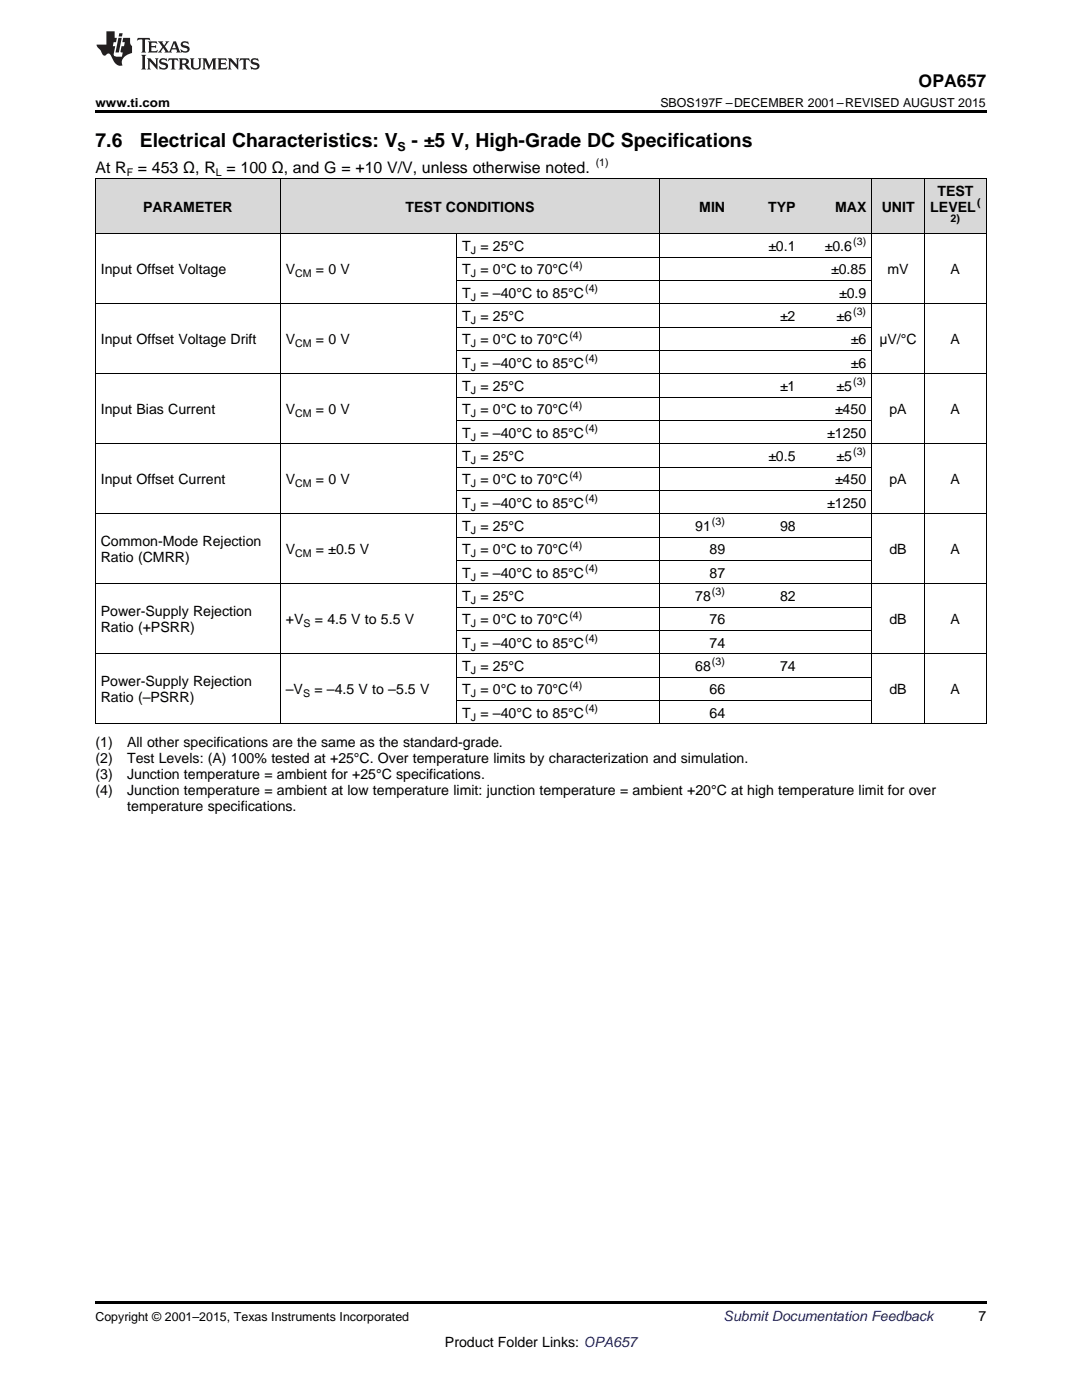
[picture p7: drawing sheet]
<svg xmlns="http://www.w3.org/2000/svg" width="216mm" height="279mm" viewBox="0 0 216 279" stroke-linecap="round" stroke-linejoin="round" font-family="sans-serif">
<defs><g id="words">
<g font-size="3.9">
<text x="19" y="29.3">7.6</text>
<text x="27.9" y="29.3">Electrical Characteristics: V</text>
<text x="82.1" y="29.3">- ±5 V, High-Grade DC Specifications</text>
</g>
<text font-size="3.5" x="183.3" y="17.3">OPA657</text>
<g font-size="3.2">
<text x="19" y="34.4">At R</text>
<text x="27.5" y="34.4">= 453 Ω, R = 100 Ω, and G = +10 V/V, unless otherwise noted.</text>
</g>
<g font-size="2.8">
<text x="187" y="39.1">TEST</text>
<text x="28.6" y="42.3">PARAMETER</text>
<text x="80.9" y="42.3">TEST CONDITIONS</text>
<text x="139.5" y="42.3">MIN</text>
<text x="153.3" y="42.3">TYP</text>
<text x="166.6" y="42.3">MAX</text>
<text x="175.9" y="42.3">UNIT</text>
<text x="185.6" y="42.3">LEVEL</text>
<text x="92.3" y="50.1">T = 25°C</text>
<text x="153.3" y="50.1">±0.1</text>
<text x="164.6" y="50.1">±0.6</text>
<text x="20.1" y="54.8">Input Offset Voltage</text>
<text x="57" y="54.8">V</text>
<text x="63" y="54.8">= 0 V</text>
<text x="92.3" y="54.8">T = 0°C to 70°C</text>
<text x="92.3" y="59.4">T = –40°C to 85°C</text>
<text x="165.8" y="54.8">±0.85</text>
<text x="167.4" y="59.4">±0.9</text>
<text x="177.1" y="54.8">mV</text>
<text x="189.7" y="54.8">A</text>
<text x="92.3" y="64.1">T = 25°C</text>
<text x="155.6" y="64.1">±2</text>
<text x="166.9" y="64.1">±6</text>
<text x="20.1" y="68.7">Input Offset Voltage Drift</text>
<text x="57" y="68.7">V</text>
<text x="63" y="68.7">= 0 V</text>
<text x="92.3" y="68.7">T = 0°C to 70°C</text>
<text x="169.8" y="68.7">±6</text>
<text x="175.5" y="68.7">μV/°C</text>
<text x="189.7" y="68.7">A</text>
<text x="92.3" y="73.4">T = –40°C to 85°C</text>
<text x="169.8" y="73.4">±6</text>
<text x="20.1" y="82.7">Input Bias Current</text>
<text x="57" y="82.7">V</text>
<text x="63" y="82.7">= 0 V</text>
<text x="92.3" y="78">T = 25°C</text>
<text x="92.3" y="82.7">T = 0°C to 70°C</text>
<text x="155.6" y="78">±1</text>
<text x="166.6" y="82.7">±450</text>
<text x="166.9" y="78">±5</text>
<text x="177.5" y="82.7">pA</text>
<text x="189.7" y="82.7">A</text>
<text x="92.3" y="87.3">T = –40°C to 85°C</text>
<text x="165.1" y="87.3">±1250</text>
<text x="92.3" y="92">T = 25°C</text>
<text x="153.3" y="92">±0.5</text>
<text x="166.9" y="92">±5</text>
<text x="20.1" y="96.7">Input Offset Current</text>
<text x="57" y="96.7">V</text>
<text x="63" y="96.7">= 0 V</text>
<text x="92.3" y="96.7">T = 0°C to 70°C</text>
<text x="92.3" y="101.3">T = –40°C to 85°C</text>
<text x="165.1" y="101.3">±1250</text>
<text x="166.6" y="96.7">±450</text>
<text x="177.5" y="96.7">pA</text>
<text x="189.7" y="96.7">A</text>
<text x="92.3" y="106">T = 25°C</text>
<text x="138.7" y="106">91</text>
<text x="155.6" y="106">98</text>
<text x="20.1" y="109">Common-Mode Rejection</text>
<text x="20.1" y="112.2">Ratio (CMRR)</text>
<text x="57" y="110.6">V</text>
<text x="63" y="110.6">= ±0.5 V</text>
<text x="92.3" y="110.6">T = 0°C to 70°C</text>
<text x="141.6" y="110.6">89</text>
<text x="177.5" y="110.6">dB</text>
<text x="189.7" y="110.6">A</text>
<text x="92.3" y="115.3">T = –40°C to 85°C</text>
<text x="92.3" y="119.9">T = 25°C</text>
<text x="138.7" y="119.9">78</text>
<text x="141.6" y="115.3">87</text>
<text x="155.6" y="119.9">82</text>
<text x="20.1" y="123">Power-Supply Rejection</text>
<text x="57" y="124.6">+V</text>
<text x="62.8" y="124.6">= 4.5 V to 5.5 V</text>
<text x="92.3" y="124.6">T = 0°C to 70°C</text>
<text x="141.6" y="124.6">76</text>
<text x="177.5" y="124.6">dB</text>
<text x="189.7" y="124.6">A</text>
<text x="20.1" y="126.2">Ratio (+PSRR)</text>
<text x="92.3" y="129.3">T = –40°C to 85°C</text>
<text x="141.6" y="129.3">74</text>
<text x="20.1" y="137">Power-Supply Rejection</text>
<text x="92.3" y="133.9">T = 25°C</text>
<text x="138.7" y="133.9">68</text>
<text x="155.6" y="133.9">74</text>
<text x="20.1" y="140.2">Ratio (–PSRR)</text>
<text x="57" y="138.6">–V</text>
<text x="62.7" y="138.6">= –4.5 V to –5.5 V</text>
<text x="92.3" y="138.6">T = 0°C to 70°C</text>
<text x="92.3" y="143.2">T = –40°C to 85°C</text>
<text x="141.6" y="138.6">66</text>
<text x="141.6" y="143.2">64</text>
<text x="177.5" y="138.6">dB</text>
<text x="189.7" y="138.6">A</text>
<text x="19" y="149.1">(1)</text>
<text x="25.4" y="149.1">All other specifications are the same as the standard-grade.</text>
<text x="19" y="152.3">(2)</text>
<text x="19" y="155.4">(3)</text>
<text x="25.4" y="152.3">Test Levels: (A) 100% tested at +25°C. Over temperature limits by characterization and simulation.</text>
<text x="25.4" y="155.4">Junction temperature = ambient for +25°C specifications.</text>
<text x="19" y="158.6">(4)</text>
<text x="25.4" y="158.6">Junction temperature = ambient at low temperature limit: junction temperature = ambient +20°C at high temperature limit for over</text>
<text x="25.4" y="161.8">temperature specifications.</text>
<text x="195.3" y="263.6">7</text>
<text x="88.8" y="268.9">Product Folder Links: OPA657</text>
</g>
<text font-size="2.8" fill="#0000c8" x="144.4" y="263.6">Submit Documentation Feedback</text>
<g font-size="2.5">
<text x="19" y="21.4">www.ti.com</text>
<text x="131.8" y="21.4">SBOS197F –DECEMBER 2001–REVISED AUGUST 2015</text>
<text x="79.3" y="30.1">S</text>
<text x="19" y="263.6">Copyright © 2001–2015, Texas Instruments Incorporated</text>
</g>
<g font-size="2.1">
<text x="25.3" y="35.1">F</text>
<text x="43.1" y="35.1">L</text>
<text x="118.9" y="33.2">(1)</text>
<text x="195" y="41.1">(</text>
<text x="189.7" y="44.3">2)</text>
<text x="93.9" y="50.7">J</text>
<text x="113.7" y="53.6">(4)</text>
<text x="170.3" y="49">(3)</text>
<text x="58.9" y="55.3">CM</text>
<text x="93.9" y="55.3">J</text>
<text x="93.9" y="60">J</text>
<text x="116.8" y="58.3">(4)</text>
<text x="93.9" y="64.6">J</text>
<text x="170.3" y="62.9">(3)</text>
<text x="58.9" y="69.3">CM</text>
<text x="93.9" y="69.3">J</text>
<text x="113.6" y="67.6">(4)</text>
<text x="93.9" y="73.9">J</text>
<text x="116.8" y="72.2">(4)</text>
<text x="170.3" y="76.9">(3)</text>
<text x="58.9" y="83.3">CM</text>
<text x="93.9" y="78.6">J</text>
<text x="93.9" y="83.3">J</text>
<text x="113.6" y="81.6">(4)</text>
<text x="93.9" y="87.9">J</text>
<text x="116.8" y="86.2">(4)</text>
<text x="93.9" y="92.6">J</text>
<text x="113.6" y="95.5">(4)</text>
<text x="170.3" y="90.9">(3)</text>
<text x="58.9" y="97.2">CM</text>
<text x="93.9" y="97.2">J</text>
<text x="93.9" y="101.9">J</text>
<text x="116.8" y="100.2">(4)</text>
<text x="93.9" y="106.5">J</text>
<text x="142.1" y="104.8">(3)</text>
<text x="58.9" y="111.2">CM</text>
<text x="93.9" y="111.2">J</text>
<text x="113.6" y="109.5">(4)</text>
<text x="93.9" y="115.9">J</text>
<text x="116.8" y="114.2">(4)</text>
<text x="142.1" y="118.8">(3)</text>
<text x="60.6" y="125.2">S</text>
<text x="93.9" y="120.5">J</text>
<text x="93.9" y="125.2">J</text>
<text x="113.6" y="123.5">(4)</text>
<text x="93.9" y="129.8">J</text>
<text x="116.8" y="128.1">(4)</text>
<text x="93.9" y="134.5">J</text>
<text x="113.6" y="137.4">(4)</text>
<text x="142.1" y="132.8">(3)</text>
<text x="60.5" y="139.1">S</text>
<text x="93.9" y="139.1">J</text>
<text x="93.9" y="143.8">J</text>
<text x="116.8" y="142.1">(4)</text>
</g>
</g></defs>
<g fill="#d8d8d8">
<path d="M19 35.7h12.4v11h-12.4z"/>
<path d="M31.4 35.7h24.6v11h-24.6z"/>
<path d="M56 35.7h35.2v11h-35.2z"/>
<path d="M91.2 35.7h40.5v11h-40.5z"/>
<path d="M131.7 35.7h14.1v11h-14.1z"/>
<path d="M145.8 35.7h14.1v11h-14.1z"/>
<path d="M159.9 35.7h14.1v11h-14.1z"/>
<path d="M174 35.7h10.5v11h-10.5z"/>
<path d="M184.5 35.7h12.3v11h-12.3z"/>
</g>
<path d="M19 22h177.8v.5h-177.8zM19 144.5h.2zM55.9 144.5h.1zM91.1 144.5h.1zM131.6 144.5h.1zM145.7 144.5h.1zM159.8 144.5h.1zM173.8 144.5h.2zM184.4 144.5h.1zM196.7 144.5h.1zM19 259.7h177.8v.5h-177.8z" fill="#000"/>
<g fill="none" stroke="#000" stroke-width=".2">
<path d="M19 35.6h177.8M19.1 35.7v108.8M55.9 35.7v108.8M131.6 35.7v108.8M173.9 35.7v108.8M184.4 35.7v108.8M196.8 35.7v108.8M19 46.7h177.8M91.1 46.7v97.8M91.2 56h82.8M91.2 51.3h82.8M19 74.6h177.8"/>
<path d="M19 60.6h177.8M91.2 79.3h82.8M91.2 69.9h82.8M91.2 65.3h82.8M19 88.6h177.8M91.2 97.9h82.8M91.2 93.2h82.8M91.2 83.9h82.8M19 116.5h177.8M19 102.5h177.8M91.2 111.8h82.8M91.2 107.2h82.8"/>
<path d="M19 130.5h177.8M91.2 139.8h82.8M91.2 135.1h82.8M91.2 125.8h82.8M91.2 121.2h82.8M19 144.4h177.8"/>
</g>
<g fill="#231f20">
<path d="M27.5 7.6l-.1 .5 .4-.2h.6v.1v2.1l-.2 .4h1l-.3-.4v-2.1l.1-.1h.5l.5 .2-.2-.5zM29.5 8.3l.2 .3v1.5l-.2 .4h1.8l.2-.6a1.04 1.04 0 0 1-1.3 .2v-.7h.6l.3 .2v-.6l-.3 .2h-.6v-.6l.8-.1 .4 .3-.2-.5zM31.5 8.3l.9 1.1-.9 1.1h.8l-.2-.2 .5-.7 .4 .7-.2 .2h1.5l-.1-.2 .1-.4h.9l.1 .4-.2 .2h1l-.3-.3-.7-1.9h-.5l-.9 2-.8-1 .9-1h-.8l.1 .3-.3 .5-.4-.6 .2-.2zM34.7 8.6l.4 1h-.7zM36.3 8.4a.63 .63 0 0 0-.2 .7 .63 .63 0 0 0 .6 .4l.6 .2 .1 .2a.75 .75 0 0 1-.7 .4 .75 .75 0 0 1-.6-.5l.1 .7 .1-.1a1.11 1.11 0 0 0 1.5-.6 1.13 1.13 0 0 0-1.2-.8l-.1-.4a1.04 1.04 0 0 1 1.2 .2l-.2-.5-.1 .1-.5-.2zM28.2 10.9l.2 .4v2.2l-.2 .4h1l-.3-.4v-2.2l.3-.4zM29.3 11.6l.3 .4v1.5l-.3 .4h.8l-.2-.4v-1.3l1.5 1.7v-1.9l.2-.4h-.7l.2 .4v.9l-1.1-1.3zM32 11.8a.62 .62 0 0 0-.2 .7 .62 .62 0 0 0 .6 .4l.6 .1 .1 .3a.76 .76 0 0 1-.7 .3 .76 .76 0 0 1-.6-.4l.1 .7 .1-.1a1.11 1.11 0 0 0 1.5-.6 1.13 1.13 0 0 0-1.2-.8l-.1-.4a1.04 1.04 0 0 1 1.2 .2l-.2-.6-.1 .1-.5-.1zM33.7 11.6l-.2 .6a.61 .61 0 0 1 .8-.3v1.6l-.2 .4h.9l-.2-.4v-1.6a.63 .63 0 0 1 .8 .3l-.2-.6zM35.6 11.6l.3 .4v1.5l-.3 .4h1l-.2-.2v-.8l.5 .2a.76 .76 0 0 0 1.2 .7l-1-1a.58 .58 0 0 0 .6-.5 .58 .58 0 0 0-.5-.6zM36.4 11.9h.1a.45 .45 0 0 1 .5 .1 .45 .45 0 0 1 .1 .5l-.7 .2zM37.9 11.6l.2 .2a2.17 2.17 0 0 0 .3 1.9 .99 .99 0 0 0 1.6-.6v-1.1l.2-.4h-.7l.2 .2a1.92 1.92 0 0 1-.2 1.8 .6 .6 0 0 1-.9-.5v-1.1l.2-.4zM40.4 11.6l.2 .4v1.5l-.2 .4h.7l-.2-.4v-1.4l.8 1.8 .8-1.8v1.4l-.2 .4h.9l-.2-.4v-1.5l.2-.4h-.8l-.6 1.5-.6-1.5zM43.4 11.6l.2 .4v1.5l-.2 .4h1.8l.2-.6a1.04 1.04 0 0 1-1.3 .1v-.6h.5l.4 .2v-.6l-.4 .2h-.5v-.7h.8l.3 .3-.1-.6zM45.5 11.6l.2 .4v1.5l-.2 .4h.7l-.2-.4v-1.3l1.5 1.7v-1.9l.2-.4h-.7l.2 .4v.9l-1.1-1.3zM47.9 11.6l-.1 .6a.61 .61 0 0 1 .8-.3v1.6l-.3 .4h1l-.3-.4 .1-1.6a.63 .63 0 0 1 .7 .3l-.1-.6zM50.2 11.8a.62 .62 0 0 0-.2 .7 .62 .62 0 0 0 .6 .4l.6 .1 .2 .3a.76 .76 0 0 1-.8 .3 .76 .76 0 0 1-.6-.4l.1 .7 .2-.1a1.11 1.11 0 0 0 1.5-.6 1.13 1.13 0 0 0-1.3-.8l-.1-.4a1.04 1.04 0 0 1 1.2 .2l-.1-.6-.2 .1-.5-.1z"/>
<path d="M21.2 6.3v2.6h-1.9l.1 .4 .7 .9a.91 .91 0 0 0 1 .8 .56 .56 0 0 1 .5-.3 .56 .56 0 0 1 .5 .3l.4 .8a1.53 1.53 0 0 0 1.9 1.2 1.54 1.54 0 0 1 1-2.1l.9-.3v-1.4a1.52 1.52 0 0 1-.3-1.6h-1.4l-.2 .8h.5l-.2 .8h-.4l-.2 1v.2l.4 .1-.2 .8a1.93 1.93 0 0 1-1.6-.3l.3-1.8h-.5l.2-.8h.4l.2-.8h-.4v-1.3zM23.6 7.6l-.6 2.9h.7l.6-2.9zM23.8 6.6l-.1 .7h.6l.2-.7z"/>
</g>
<use href="#words"/>
</svg>
